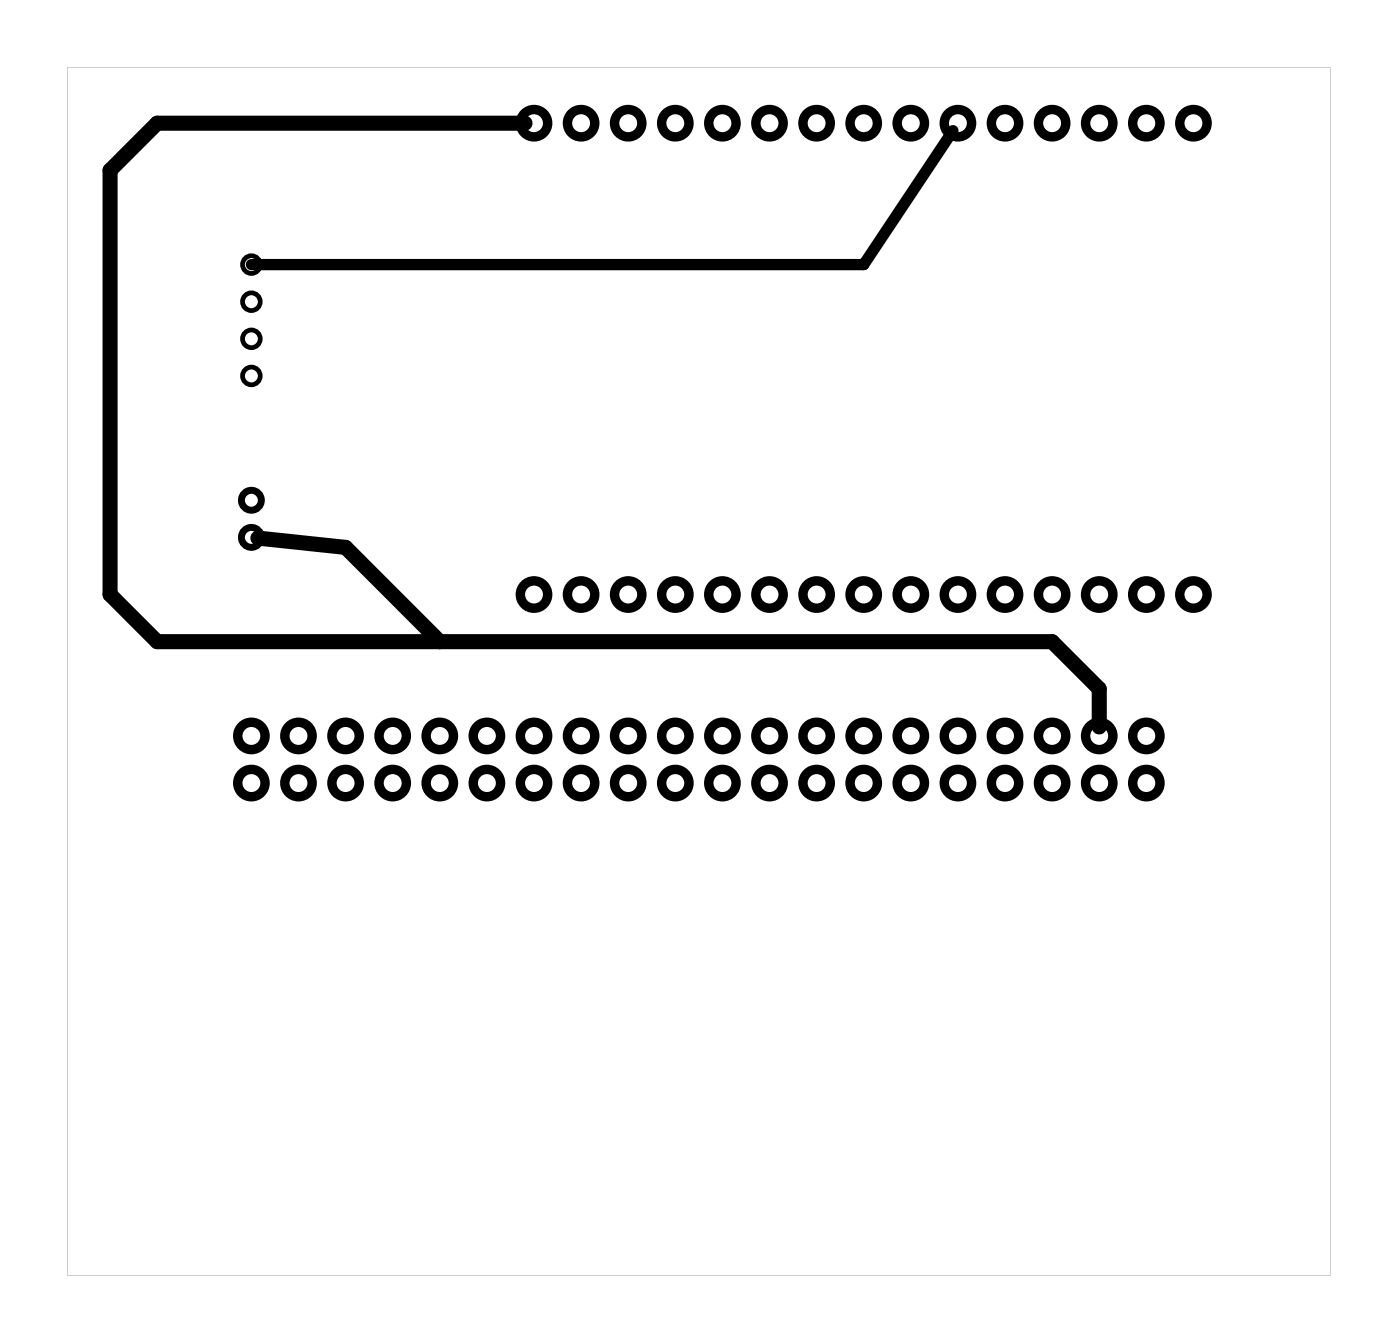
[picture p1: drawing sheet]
<svg xmlns="http://www.w3.org/2000/svg" width="75mm" height="72mm" viewBox="0 0 75 72" stroke-linecap="round" stroke-linejoin="round" font-family="sans-serif">
<path d="M3.6 3.6v65.1h68.1v-65.1zM3.6 3.6h68.1v65.1h-68.1z" fill="#000"/>
<g fill="none" stroke="#000" stroke-width=".51">
<circle cx="28.8" cy="6.6" r=".74"/>
<circle cx="31.3" cy="6.6" r=".74"/>
<circle cx="33.9" cy="6.6" r=".74"/>
<circle cx="36.4" cy="6.6" r=".74"/>
<circle cx="39" cy="6.6" r=".74"/>
<circle cx="41.5" cy="6.6" r=".74"/>
<circle cx="44" cy="6.6" r=".74"/>
<circle cx="46.6" cy="6.6" r=".74"/>
<circle cx="49.1" cy="6.6" r=".74"/>
<circle cx="51.7" cy="6.6" r=".74"/>
<circle cx="54.2" cy="6.6" r=".74"/>
<circle cx="56.7" cy="6.6" r=".74"/>
<circle cx="59.3" cy="6.6" r=".74"/>
<circle cx="61.8" cy="6.6" r=".74"/>
<circle cx="64.4" cy="6.6" r=".74"/>
<circle cx="13.6" cy="39.7" r=".74"/>
<circle cx="16.1" cy="39.7" r=".74"/>
<circle cx="18.6" cy="39.7" r=".74"/>
<circle cx="21.2" cy="39.7" r=".74"/>
<circle cx="23.7" cy="39.7" r=".74"/>
<circle cx="26.3" cy="39.7" r=".74"/>
<circle cx="28.8" cy="32" r=".74"/>
<circle cx="28.8" cy="39.7" r=".74"/>
<circle cx="31.3" cy="32" r=".74"/>
<circle cx="31.3" cy="39.7" r=".74"/>
<circle cx="33.9" cy="32" r=".74"/>
<circle cx="33.9" cy="39.7" r=".74"/>
<circle cx="36.4" cy="32" r=".74"/>
<circle cx="36.4" cy="39.7" r=".74"/>
<circle cx="39" cy="32" r=".74"/>
<circle cx="39" cy="39.7" r=".74"/>
<circle cx="41.5" cy="32" r=".74"/>
<circle cx="41.5" cy="39.7" r=".74"/>
<circle cx="44" cy="32" r=".74"/>
<circle cx="44" cy="39.7" r=".74"/>
<circle cx="46.6" cy="32" r=".74"/>
<circle cx="46.6" cy="39.7" r=".74"/>
<circle cx="49.1" cy="32" r=".74"/>
<circle cx="49.1" cy="39.7" r=".74"/>
<circle cx="51.7" cy="32" r=".74"/>
<circle cx="51.7" cy="39.7" r=".74"/>
<circle cx="54.2" cy="32" r=".74"/>
<circle cx="54.2" cy="39.7" r=".74"/>
<circle cx="56.7" cy="32" r=".74"/>
<circle cx="56.7" cy="39.7" r=".74"/>
<circle cx="59.3" cy="32" r=".74"/>
<circle cx="59.3" cy="39.7" r=".74"/>
<circle cx="61.8" cy="32" r=".74"/>
<circle cx="61.8" cy="39.7" r=".74"/>
<circle cx="64.4" cy="32" r=".74"/>
<circle cx="13.6" cy="42.2" r=".74"/>
<circle cx="16.1" cy="42.2" r=".74"/>
<circle cx="18.6" cy="42.2" r=".74"/>
<circle cx="21.2" cy="42.2" r=".74"/>
<circle cx="23.7" cy="42.2" r=".74"/>
<circle cx="26.3" cy="42.2" r=".74"/>
<circle cx="28.8" cy="42.2" r=".74"/>
<circle cx="31.3" cy="42.2" r=".74"/>
<circle cx="33.9" cy="42.2" r=".74"/>
<circle cx="36.4" cy="42.2" r=".74"/>
<circle cx="39" cy="42.2" r=".74"/>
<circle cx="41.5" cy="42.2" r=".74"/>
<circle cx="44" cy="42.2" r=".74"/>
<circle cx="46.6" cy="42.2" r=".74"/>
<circle cx="49.1" cy="42.2" r=".74"/>
<circle cx="51.7" cy="42.2" r=".74"/>
<circle cx="54.2" cy="42.2" r=".74"/>
<circle cx="56.7" cy="42.2" r=".74"/>
<circle cx="59.3" cy="42.2" r=".74"/>
<circle cx="61.8" cy="42.2" r=".74"/>
</g>
<g fill="none" stroke="#000" stroke-width=".25">
<circle cx="13.6" cy="14.3" r=".48"/>
<circle cx="13.6" cy="16.3" r=".48"/>
<circle cx="13.6" cy="18.3" r=".48"/>
<circle cx="13.6" cy="20.3" r=".48"/>
</g>
<g fill="none" stroke="#000" stroke-width=".37">
<circle cx="13.6" cy="27" r=".54"/>
<circle cx="13.6" cy="29" r=".54"/>
</g>
<path d="M51.4 7l-4.8 7.3h-33" fill="none" stroke="#000" stroke-width=".61"/>
<path d="M28.3 6.6h-19.8l-2.6 2.6v22.8l2.6 2.6h48.2l2.6 2.5v2.1M13.9 29l4.7 .5 5.1 5.1" fill="none" stroke="#000" stroke-width=".81"/>
</svg>
